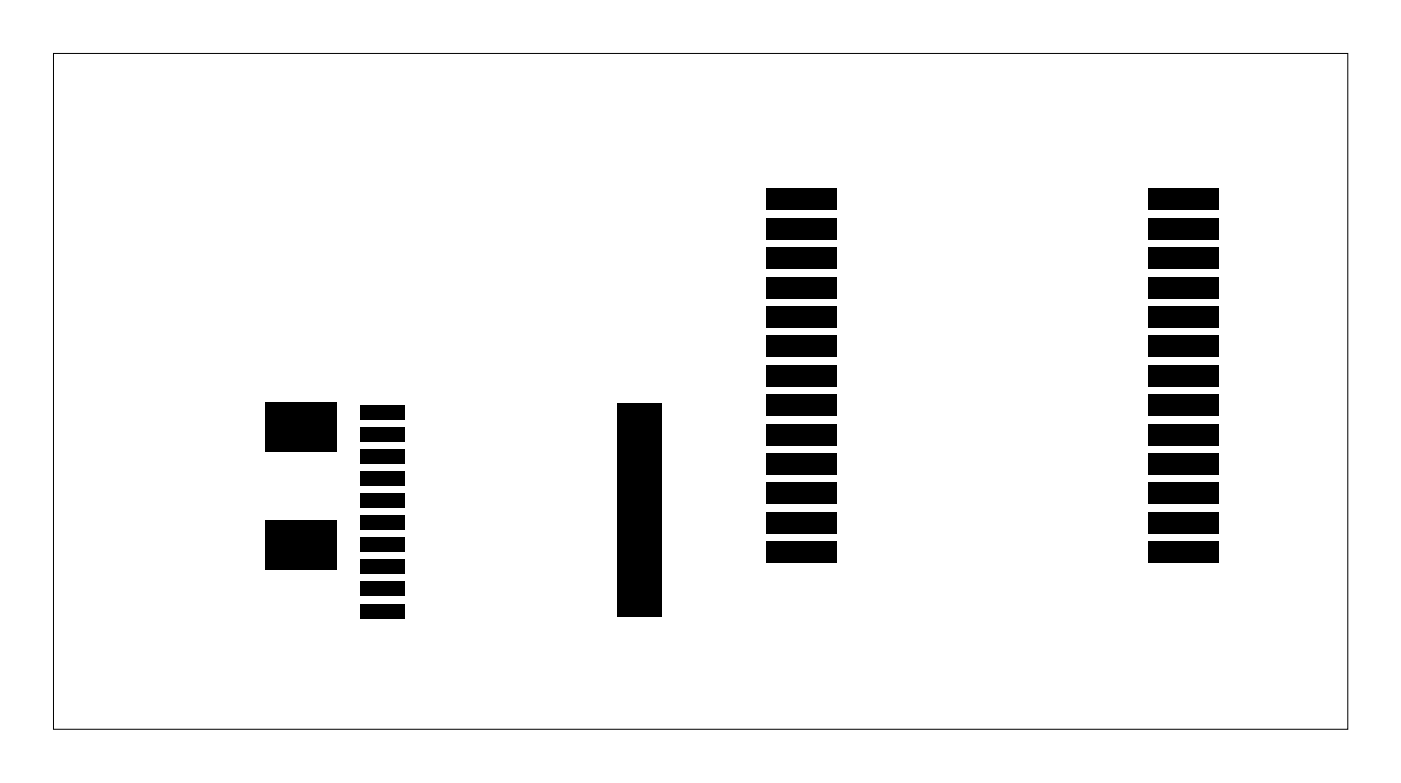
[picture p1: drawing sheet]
<svg xmlns="http://www.w3.org/2000/svg" width="95mm" height="53mm" viewBox="0 0 95 53" stroke-linecap="round" stroke-linejoin="round" font-family="sans-serif">
<path d="M3.6 3.6h88v46h-88z" fill="none" stroke="#000" stroke-width=".07"/>
<g fill="#000">
<path d="M52.1 16.8h4.8v1.5h-4.8zM52.1 14.8h4.8v1.5h-4.8zM52.1 12.8h4.8v1.5h-4.8zM52.1 18.8h4.8v1.5h-4.8zM78.1 16.8h4.8v1.5h-4.8zM78.1 12.8h4.8v1.5h-4.8zM78.1 14.8h4.8v1.5h-4.8zM78.1 18.8h4.8v1.5h-4.8zM18.1 35.4h4.8v3.4h-4.8zM18.1 27.4h4.8v3.4h-4.8zM24.5 32.1h3v1h-3zM24.5 29.1h3v1h-3z"/>
<path d="M24.5 27.6h3v1h-3zM24.5 33.6h3v1h-3zM24.5 30.6h3v1h-3zM24.5 39.6h3v1h-3zM24.5 38.1h3v1h-3zM24.5 36.6h3v1h-3zM24.5 35.1h3v1h-3zM42 27.4h3v14.5h-3zM52.1 30.8h4.8v1.5h-4.8zM52.1 28.8h4.8v1.5h-4.8zM52.1 24.8h4.8v1.5h-4.8zM52.1 32.8h4.8v1.5h-4.8z"/>
<path d="M52.1 20.8h4.8v1.5h-4.8zM52.1 26.8h4.8v1.5h-4.8zM52.1 34.8h4.8v1.5h-4.8zM52.1 22.8h4.8v1.5h-4.8zM52.1 36.8h4.8v1.5h-4.8zM78.1 36.8h4.8v1.5h-4.8zM78.1 34.8h4.8v1.5h-4.8zM78.1 32.8h4.8v1.5h-4.8zM78.1 28.8h4.8v1.5h-4.8zM78.1 30.8h4.8v1.5h-4.8zM78.1 26.8h4.8v1.5h-4.8zM78.1 22.8h4.8v1.5h-4.8z"/>
<path d="M78.1 24.8h4.8v1.5h-4.8zM78.1 20.8h4.8v1.5h-4.8zM24.5 41.1h3v1h-3z"/>
</g>
</svg>
